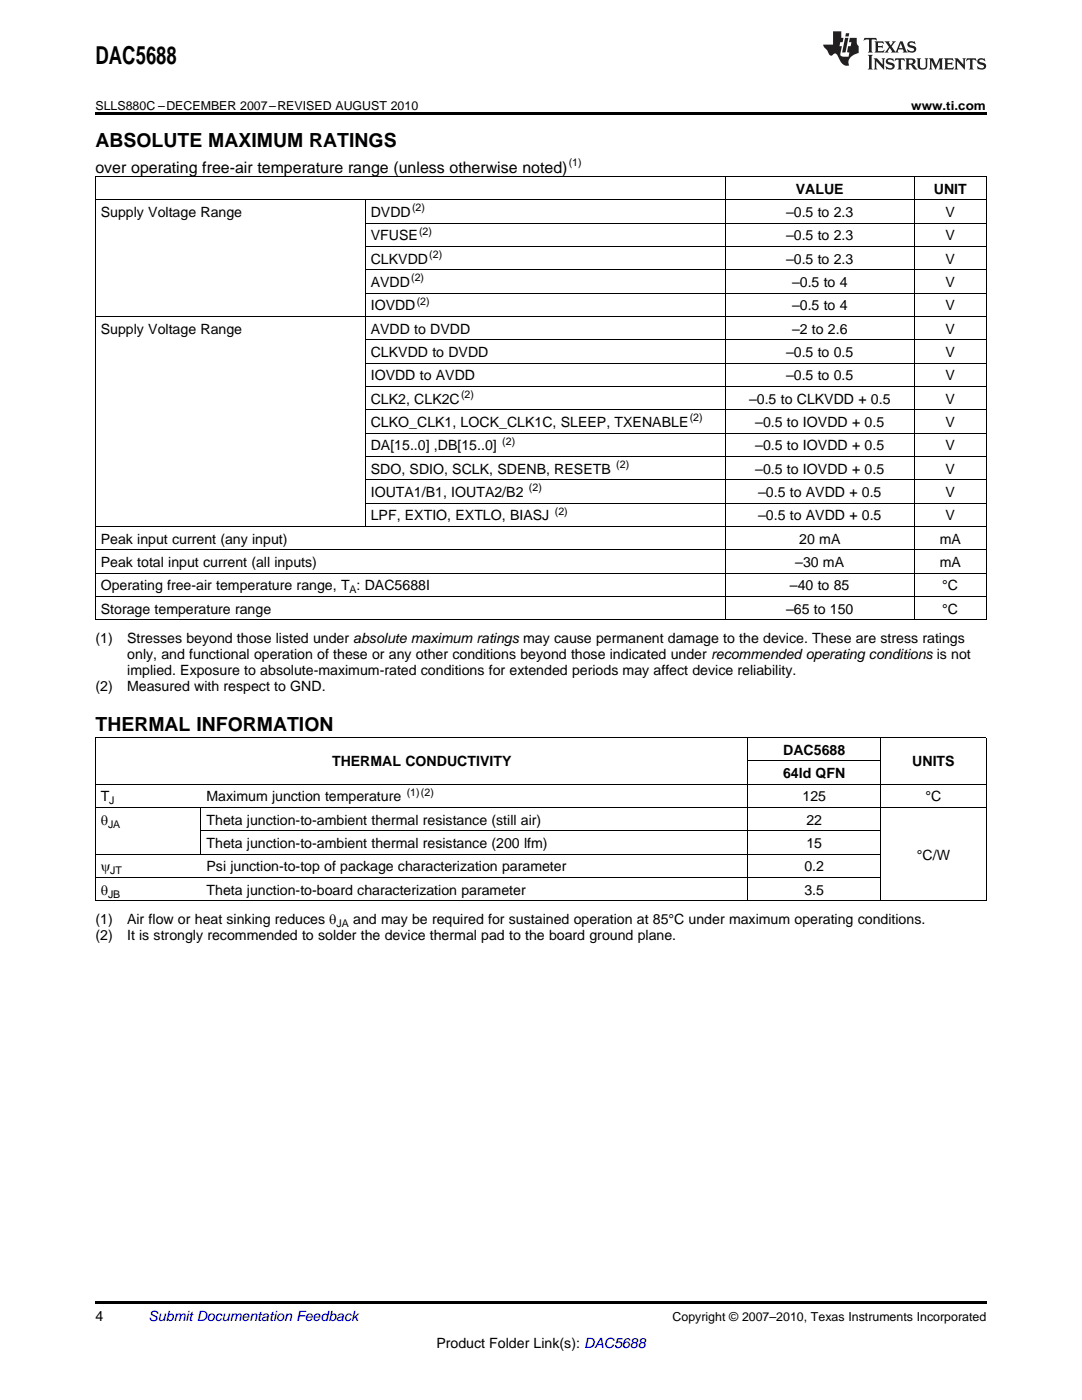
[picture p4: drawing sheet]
<svg xmlns="http://www.w3.org/2000/svg" width="216mm" height="279mm" viewBox="0 0 216 279" stroke-linecap="round" stroke-linejoin="round" font-family="sans-serif">
<defs><g id="words">
<text font-size="4.9" x="19" y="12.8">DAC5688</text>
<g font-size="3.9">
<text x="19" y="29.3">ABSOLUTE MAXIMUM RATINGS</text>
<text x="19" y="146">THERMAL INFORMATION</text>
</g>
<text font-size="3.2" x="19" y="34.4">over operating free-air temperature range (unless otherwise noted)</text>
<g font-size="2.8">
<text x="158.8" y="38.7">VALUE</text>
<text x="186.3" y="38.7">UNIT</text>
<text x="20.1" y="43.3">Supply Voltage Range</text>
<text x="74" y="43.3">DVDD</text>
<text x="74" y="48">VFUSE</text>
<text x="156.8" y="43.3">–0.5 to 2.3</text>
<text x="156.8" y="48">–0.5 to 2.3</text>
<text x="188.7" y="43.3">V</text>
<text x="188.7" y="48">V</text>
<text x="74" y="52.6">CLKVDD</text>
<text x="156.8" y="52.6">–0.5 to 2.3</text>
<text x="188.7" y="52.6">V</text>
<text x="74" y="57.3">AVDD</text>
<text x="158" y="57.3">–0.5 to 4</text>
<text x="188.7" y="57.3">V</text>
<text x="74" y="61.9">IOVDD</text>
<text x="158" y="61.9">–0.5 to 4</text>
<text x="188.7" y="61.9">V</text>
<text x="20.1" y="66.6">Supply Voltage Range</text>
<text x="74" y="66.6">AVDD to DVDD</text>
<text x="74" y="71.3">CLKVDD to DVDD</text>
<text x="156.8" y="71.3">–0.5 to 0.5</text>
<text x="158" y="66.6">–2 to 2.6</text>
<text x="188.7" y="66.6">V</text>
<text x="188.7" y="71.3">V</text>
<text x="74" y="75.9">IOVDD to AVDD</text>
<text x="156.8" y="75.9">–0.5 to 0.5</text>
<text x="188.7" y="75.9">V</text>
<text x="74" y="80.6">CLK2, CLK2C</text>
<text x="149.5" y="80.6">–0.5 to CLKVDD + 0.5</text>
<text x="188.7" y="80.6">V</text>
<text x="74" y="85.2">CLKO_CLK1, LOCK_CLK1C, SLEEP, TXENABLE</text>
<text x="74" y="89.9">DA[15..0] ,DB[15..0]</text>
<text x="150.7" y="85.2">–0.5 to IOVDD + 0.5</text>
<text x="150.7" y="89.9">–0.5 to IOVDD + 0.5</text>
<text x="188.7" y="85.2">V</text>
<text x="188.7" y="89.9">V</text>
<text x="74" y="94.5">SDO, SDIO, SCLK, SDENB, RESETB</text>
<text x="150.7" y="94.5">–0.5 to IOVDD + 0.5</text>
<text x="188.7" y="94.5">V</text>
<text x="74" y="99.2">IOUTA1/B1, IOUTA2/B2</text>
<text x="151.3" y="99.2">–0.5 to AVDD + 0.5</text>
<text x="188.7" y="99.2">V</text>
<text x="74" y="103.9">LPF, EXTIO, EXTLO, BIASJ</text>
<text x="151.3" y="103.9">–0.5 to AVDD + 0.5</text>
<text x="188.7" y="103.9">V</text>
<text x="20.1" y="108.5">Peak input current (any input)</text>
<text x="20.1" y="113.2">Peak total input current (all inputs)</text>
<text x="158.7" y="113.2">–30 mA</text>
<text x="159.5" y="108.5">20 mA</text>
<text x="187.5" y="108.5">mA</text>
<text x="187.5" y="113.2">mA</text>
<text x="20.1" y="117.8">Operating free-air temperature range, T : DAC5688I</text>
<text x="157.6" y="117.8">–40 to 85</text>
<text x="188" y="117.8">°C</text>
<text x="20.1" y="122.5">Storage temperature range</text>
<text x="156.8" y="122.5">–65 to 150</text>
<text x="188" y="122.5">°C</text>
<text x="19" y="128.3">(1)</text>
<text x="25.4" y="128.3">Stresses beyond those listed under absolute maximum ratings may cause permanent damage to the device. These are stress ratings</text>
<text x="25.4" y="131.5">only, and functional operation of these or any other conditions beyond those indicated under recommended operating conditions is not</text>
<text x="19" y="137.9">(2)</text>
<text x="25.4" y="137.9">Measured with respect to GND.</text>
<text x="25.4" y="134.7">implied. Exposure to absolute-maximum-rated conditions for extended periods may affect device reliability.</text>
<text x="66.3" y="153">THERMAL CONDUCTIVITY</text>
<text x="156.2" y="155.3">64ld QFN</text>
<text x="156.3" y="150.6">DAC5688</text>
<text x="182" y="153">UNITS</text>
<text x="20.1" y="159.9">T</text>
<text x="41.2" y="159.9">Maximum junction temperature</text>
<text x="160.1" y="159.9">125</text>
<text x="184.7" y="159.9">°C</text>
<text x="20.1" y="164.6">q</text>
<text x="41.2" y="164.6">Theta junction-to-ambient thermal resistance (still air)</text>
<text x="160.9" y="164.6">22</text>
<text x="20.1" y="173.9">y</text>
<text x="41.2" y="169.3">Theta junction-to-ambient thermal resistance (200 lfm)</text>
<text x="41.2" y="173.9">Psi junction-to-top of package characterization parameter</text>
<text x="160.5" y="173.9">0.2</text>
<text x="160.9" y="169.3">15</text>
<text x="183" y="171.6">°C/W</text>
<text x="20.1" y="178.6">q</text>
<text x="41.2" y="178.6">Theta junction-to-board characterization parameter</text>
<text x="160.5" y="178.6">3.5</text>
<text x="19" y="184.4">(1)</text>
<text x="25.4" y="184.4">Air flow or heat sinking reduces q</text>
<text x="70.5" y="184.4">and may be required for sustained operation at 85°C under maximum operating conditions.</text>
<text x="19" y="187.6">(2)</text>
<text x="25.4" y="187.6">It is strongly recommended to solder the device thermal pad to the board ground plane.</text>
<text x="19" y="263.6">4</text>
<text x="87.1" y="269">Product Folder Link(s): DAC5688</text>
</g>
<text font-size="2.8" fill="#0000c8" x="29.6" y="263.6">Submit Documentation Feedback</text>
<g font-size="2.5">
<text x="19" y="21.9">SLLS880C –DECEMBER 2007–REVISED AUGUST 2010</text>
<text x="181.8" y="21.9">www.ti.com</text>
<text x="134.2" y="263.6">Copyright © 2007–2010, Texas Instruments Incorporated</text>
</g>
<g font-size="2.1">
<text x="113.5" y="33.2">(1)</text>
<text x="82.2" y="42.2">(2)</text>
<text x="83.6" y="46.8">(2)</text>
<text x="85.7" y="51.5">(2)</text>
<text x="82.1" y="56.2">(2)</text>
<text x="83.1" y="60.8">(2)</text>
<text x="92" y="79.4">(2)</text>
<text x="100.2" y="88.8">(2)</text>
<text x="137.6" y="84.1">(2)</text>
<text x="123" y="93.4">(2)</text>
<text x="105.6" y="98.1">(2)</text>
<text x="110.7" y="102.7">(2)</text>
<text x="69.7" y="118.4">A</text>
<text x="21.8" y="160.5">J</text>
<text x="81.2" y="158.8">(1)(2)</text>
<text x="21.6" y="165.2">JA</text>
<text x="21.6" y="179.1">JB</text>
<text x="22" y="174.5">JT</text>
<text x="67.2" y="185">JA</text>
</g>
</g></defs>
<g fill="#231f20">
<path d="M172.5 7.6l-.1 .5 .4-.2h.6v.1v2.1l-.2 .4h.9l-.2-.4v-2.1l.1-.1h.5l.5 .2-.2-.5zM174.5 8.3l.2 .3v1.5l-.2 .4h1.8l.2-.6a1.04 1.04 0 0 1-1.3 .2v-.7h.6l.3 .2v-.6l-.3 .2h-.6v-.6l.8-.1 .4 .3-.2-.5zM176.5 8.3l.9 1.1-.9 1.1h.8l-.2-.2 .4-.7 .5 .7-.2 .2h1.5l-.2-.2 .2-.4h.9l.1 .4-.2 .2h1l-.3-.3-.7-1.9h-.5l-.9 2-.8-1 .9-1h-.8l.1 .3-.4 .5-.3-.6 .1-.2zM179.7 8.6l.4 1h-.7zM181.3 8.4a.63 .63 0 0 0-.2 .7 .63 .63 0 0 0 .6 .4l.6 .2 .1 .2a.75 .75 0 0 1-.7 .4 .75 .75 0 0 1-.6-.5l.1 .7 .1-.1a1.11 1.11 0 0 0 1.5-.6 1.13 1.13 0 0 0-1.2-.8l-.1-.4a1.04 1.04 0 0 1 1.2 .2l-.2-.5-.2 .1-.4-.2zM173.2 10.9l.2 .4v2.2l-.2 .4h1l-.3-.4v-2.2l.3-.4zM174.3 11.6l.3 .4v1.5l-.3 .4h.8l-.2-.4v-1.3l1.5 1.7v-1.9l.2-.4h-.7l.2 .4v.9l-1.1-1.3zM177 11.8a.62 .62 0 0 0-.2 .7 .62 .62 0 0 0 .6 .4l.6 .1 .1 .3a.76 .76 0 0 1-.7 .3 .76 .76 0 0 1-.7-.4l.2 .7 .1-.1a1.11 1.11 0 0 0 1.5-.6 1.13 1.13 0 0 0-1.2-.8l-.1-.4a1.04 1.04 0 0 1 1.2 .2l-.2-.6-.2 .1-.5-.1zM178.7 11.6l-.2 .6a.61 .61 0 0 1 .8-.3v1.6l-.2 .4h.9l-.2-.4v-1.6a.63 .63 0 0 1 .7 .3l-.1-.6zM180.6 11.6l.3 .4v1.5l-.3 .4h1l-.2-.2-.1-.8 .6 .2a.76 .76 0 0 0 1.2 .7l-1-1a.58 .58 0 0 0 .6-.5 .58 .58 0 0 0-.5-.6zM181.4 11.9h.1a.45 .45 0 0 1 .5 .1 .45 .45 0 0 1 .1 .5l-.8 .2zM182.9 11.6l.2 .2a2.17 2.17 0 0 0 .3 1.9 .99 .99 0 0 0 1.6-.6v-1.1l.2-.4h-.7l.2 .2a1.92 1.92 0 0 1-.2 1.8 .6 .6 0 0 1-.9-.5v-1.1l.2-.4zM185.4 11.6l.2 .4v1.5l-.2 .4h.7l-.2-.4v-1.4l.8 1.8 .8-1.8v1.4l-.2 .4h.9l-.2-.4v-1.5l.2-.4h-.8l-.6 1.5-.6-1.5zM188.4 11.6l.2 .4v1.5l-.2 .4h1.8l.1-.6a1.04 1.04 0 0 1-1.2 .1v-.6h.5l.4 .2v-.6l-.4 .2h-.5v-.7h.8l.3 .3-.1-.6zM190.5 11.6l.2 .4v1.5l-.2 .4h.7l-.2-.4v-1.3l1.5 1.7v-1.9l.2-.4h-.7l.2 .4v.9l-1.1-1.3zM192.9 11.6l-.1 .6a.61 .61 0 0 1 .7-.3l.1 1.6-.3 .4h1l-.3-.4 .1-1.6a.63 .63 0 0 1 .7 .3l-.1-.6zM195.2 11.8a.62 .62 0 0 0-.2 .7 .62 .62 0 0 0 .6 .4l.6 .1 .1 .3a.76 .76 0 0 1-.7 .3 .76 .76 0 0 1-.6-.4l.1 .7 .1-.1a1.11 1.11 0 0 0 1.6-.6 1.13 1.13 0 0 0-1.3-.8l-.1-.4a1.04 1.04 0 0 1 1.2 .2l-.1-.6-.2 .1-.5-.1z"/>
<path d="M166.2 6.3v2.6h-1.9v.4l.8 .9a.91 .91 0 0 0 1 .8 .56 .56 0 0 1 .5-.3 .56 .56 0 0 1 .5 .3l.4 .8a1.53 1.53 0 0 0 1.9 1.2 1.54 1.54 0 0 1 1-2.1l.9-.3v-1.4a1.52 1.52 0 0 1-.4-1.6h-1.3l-.2 .8h.5l-.2 .8h-.5l-.1 1v.2l.4 .1-.2 .8a1.93 1.93 0 0 1-1.6-.3l.3-1.8h-.5l.2-.8h.4l.2-.8h-.4v-1.3zM168.6 7.6l-.6 2.9h.7l.6-2.9zM168.8 6.6l-.1 .7h.6l.2-.7z"/>
</g>
<path d="M19 22.5h177.8v.5h-177.8zM19 259.7h177.8v.5h-177.8z" fill="#000"/>
<g fill="none" stroke="#000" stroke-width=".2">
<path d="M19 39.9h177.8M19 35.2h177.8M19.1 35.3v88.5M72.9 39.9v65.2M144.7 35.3v88.5M182.4 35.3v88.5M196.8 35.3v88.5M72.9 58.5h123.9M72.9 53.9h123.9M72.9 49.2h123.9M72.9 44.5h123.9M19 63.2h177.8"/>
<path d="M72.9 77.1h123.9M72.9 72.5h123.9M72.9 67.8h123.9M72.9 95.8h123.9M72.9 91.1h123.9M72.9 86.4h123.9M72.9 81.8h123.9M19 119h177.8M19 114.4h177.8M19 109.7h177.8M19 105.1h177.8M72.9 100.4h123.9"/>
<path d="M19 123.7h177.8M19 156.5h177.8M19 147.2h177.8M19.1 147.2v32.6M149.2 147.2v32.6M149.3 151.9h26.4M175.7 147.2v32.6M196.8 147.2v32.6M19 179.8h177.8M19 175.1h156.7M19 170.5h156.7M19 161.2h177.8"/>
<path d="M40.1 161.2v9.3M40.1 165.8h135.6"/>
</g>
<use href="#words"/>
</svg>
